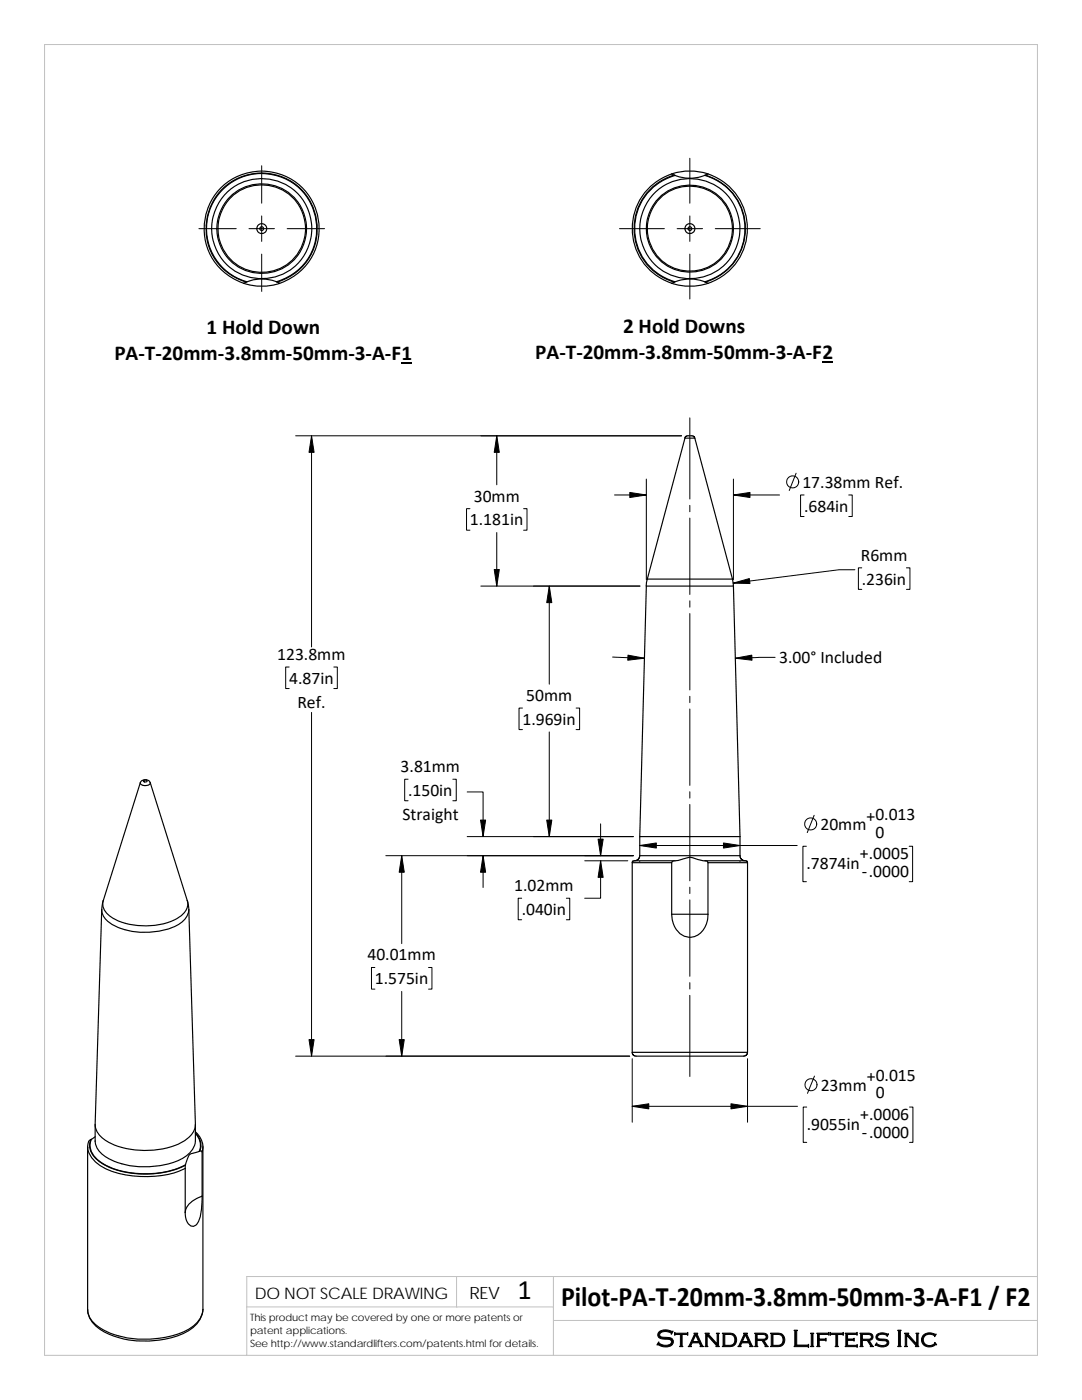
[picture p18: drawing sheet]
<svg xmlns="http://www.w3.org/2000/svg" width="216mm" height="279mm" viewBox="0 0 216 279" stroke-linecap="round" stroke-linejoin="round" font-family="sans-serif">
<defs><g id="words">
<g font-size="5.6">
<text x="103.3" y="259.2">1</text>
<text x="112" y="260.7">Pilot‐PA‐T‐20mm‐3.8mm‐50mm‐3‐A‐F1 / F2</text>
</g>
<text font-size="4.9" x="130.9" y="268.8">Standard Lifters Inc</text>
<g font-size="4.2">
<text x="22.8" y="71.9">PA‐T‐20mm‐3.8mm‐50mm‐3‐A‐F1</text>
<text x="41.2" y="66.7">1 Hold Down</text>
<text x="106.8" y="71.6">PA‐T‐20mm‐3.8mm‐50mm‐3‐A‐F2</text>
<text x="124.3" y="66.4">2 Hold Downs</text>
</g>
<g font-size="3.5">
<text x="94.5" y="100.1">30mm</text>
<text x="160.1" y="97.4">17.38mm Ref.</text>
<text x="93.8" y="104.9">1.181in</text>
<text x="160.4" y="102.1">.684in</text>
<text x="171.7" y="111.9">R6mm</text>
<text x="172" y="116.7">.236in</text>
<text x="55.3" y="131.7">123.8mm</text>
<text x="57.7" y="136.5">4.87in</text>
<text x="155.5" y="132.4">3.00° Included</text>
<text x="59.3" y="141.2">Ref.</text>
<text x="105" y="139.9">50mm</text>
<text x="104.2" y="144.7">1.969in</text>
<text x="79.9" y="154.1">3.81mm</text>
<text x="81.4" y="158.9">.150in</text>
<text x="80.3" y="163.6">Straight</text>
<text x="163.7" y="165.6">20mm</text>
<text x="172.9" y="164">+0.013</text>
<text x="174.7" y="167.2">0</text>
<text x="160.9" y="173.5">.7874in</text>
<text x="171.6" y="171.5">+.0005</text>
<text x="102.6" y="177.8">1.02mm</text>
<text x="172" y="175">‐.0000</text>
<text x="104.1" y="182.6">.040in</text>
<text x="73.3" y="191.7">40.01mm</text>
<text x="74.8" y="196.4">1.575in</text>
<text x="163.8" y="217.7">23mm</text>
<text x="173" y="216">+0.015</text>
<text x="174.7" y="219.2">0</text>
<text x="161" y="225.5">.9055in</text>
<text x="171.7" y="223.5">+.0006</text>
<text x="172" y="227">‐.0000</text>
</g>
<text font-size="3.4" x="93.7" y="259.2">REV</text>
<text font-size="3.2" x="50.8" y="259.3">DO NOT SCALE DRAWING</text>
<g font-size="2">
<text x="49.9" y="263.7">This product may be covered by one or more patents or</text>
<text x="49.9" y="266.2">patent applications.</text>
<text x="49.9" y="268.8">See http://www.standardlifters.com/patents.html for details.</text>
</g>
</g></defs>
<path d="M8.9 8.9h198.1v261.6h-198.1zM91.1 254.8v6M110.4 254.8v15.7M207 254.8h-157.8v15.7M49.2 260.8h61.2M110.4 263.5h96.6" fill="none" stroke="#c0c0c0" stroke-width=".2"/>
<g fill="none" stroke="#000" stroke-width=".23">
<path d="M129.3 38.4a11.4 11.4 0 0 1 5.4-3.4 8.5 8.5 0 0 0 6 0 11 11 0 0 1 8 10.7 11 11 0 0 1-8.1 10.5 8.8 8.8 0 0 0-6 0 11 11 0 0 1-5.3-17.8zM134 34.7a11.5 11.5 0 0 0-7.8 10.9 11.5 11.5 0 0 0 7.8 10.9M134 34.7l.6 .2M134 34.7a11.5 11.5 0 0 1 7.3 0M134.6 34.9a11.1 11.1 0 0 0-8.1 10.7 11.1 11.1 0 0 0 8 10.7M134.6 34.9l.1 .1M140.7 34.9a11.1 11.1 0 0 1 8 10.7 11.1 11.1 0 0 1-7.9 10.7M141.3 34.7a11.5 11.5 0 0 1 7.8 10.9 11.5 11.5 0 0 1-7.8 10.9M141.3 34.7l-.7 .3M49.1 56.3a11.1 11.1 0 0 1-5.9-17.1 11.1 11.1 0 0 1 18.1 0 11.1 11.1 0 0 1-6 17.1M49.3 56.2l-.7 .3M49.3 56.2a8.1 8.1 0 0 1 5.9 0"/>
<path d="M55.2 56.2a11 11 0 0 0 5.9-16.9 11 11 0 0 0-17.9 0 11 11 0 0 0 6.1 16.9M55.2 56.2l.1 .1M55.3 56.3l.5 .2a11.4 11.4 0 0 1-7.2 0M55.8 56.5a11.5 11.5 0 0 0 5.6-17.7 11.5 11.5 0 0 0-18.5 .1 11.5 11.5 0 0 0 5.7 17.6M134 56.5a11.4 11.4 0 0 0 7.3 0M134.6 56.3l-.6 .2M134.7 56.2l-.1 .1M140.6 56.2l.2 .1M140.8 56.3l.5 .2M138 87l.4 .1 .2 .3M138 87h-.9l-.4 .4M138.6 87.4h-1.9l-7.5 28.2"/>
<path d="M138.6 87.4l7.6 28.2h-17M129.2 115.6l-.3 1.3M146.1 115.6l.2 1.4M146.3 117h-17.3l-1.3 53.8M146.3 117l1.4 50M28 156.2l-7.4 23.5M28 156.2a1.11 1.11 0 0 1 2 0M28.6 155.9a.52 .52 0 0 1 .8-.1 .4 .4 0 0 1-.4 .3 .4 .4 0 0 1-.4-.2zM30 156.2l7.4 23.5M30 156.2a.98 .98 0 0 1-1.5 .5 .53 .53 0 0 1-.5-.5M20.6 179.7l-.3 1.8M37.4 179.7l.3 1.8"/>
<path d="M37.4 179.7a3.2 3.2 0 0 1-2.1 3.6 14.3 14.3 0 0 1-13.1-.3 2.89 2.89 0 0 1-1.6-3.3M126.2 172.2h7.8M126.2 172.2v37.8M127.7 170.8l-.4 .7-.7 .3M127.7 170.8h20M127.7 167h20M134 172.2v10.3M134.6 171.8h-8.2l-.2 .4M140.8 171.8h8.1l.3 .4M140.8 171.8l.4 .1 .1 .3M140.8 171.8l-3-.7-2.5 .6-.9 .1-.4 .4M141.3 172.2v10.3"/>
<path d="M141.3 172.2h7.9M147.7 167v3.8M147.7 170.8l.2 .7 .8 .3M149.2 172.2v37.8M20.3 181.5l-1.3 42.9a4.1 4.1 0 0 0 2.4 3.4 16.8 16.8 0 0 0 15.4-.2 4 4 0 0 0 2.2-3.2l-1.3-42.9M37.7 181.5a3.9 3.9 0 0 1-2.7 3.3 14.1 14.1 0 0 1-13.2-.7 3.3 3.3 0 0 1-1.5-2.6M134 182.5v.2a4.3 4.3 0 0 0 3.5 4.3 4.1 4.1 0 0 0 3.8-4.5M134 182.5h7.3M126.2 210h23M126.2 210l.2 .6 .6 .2h21.4l.5-.2 .3-.6M17.5 228.9v32.5a4.4 4.4 0 0 0 2.3 3.5 18.5 18.5 0 0 0 13.9 1.8 8.9 8.9 0 0 0 6.4-3.9l.4-1.5M17.5 229.1a6.3 6.3 0 0 0 4.6 4.6 20.8 20.8 0 0 0 14.9-.5"/>
<path d="M18.1 227.4l-.4 .4-.2 1.3M18.1 227.4a3.5 3.5 0 0 0 1.6 4.4 16.8 16.8 0 0 0 11.8 2.4 12.1 12.1 0 0 0 5.5-1.7M18.2 227.4h-.1M19 224.5v3.3a4.4 4.4 0 0 0 3.1 3.6 17.2 17.2 0 0 0 14 0 4.8 4.8 0 0 0 2.9-3.7v-3.2M19 226.8l-.1 .1a1.28 1.28 0 0 0-.9 1.5 4.8 4.8 0 0 0 3 4.1 19 19 0 0 0 16 0l.1-.4a2.22 2.22 0 0 1 1.2-1.9l1.5-.4M37 233.2v8.8M37 232.6v.6M39 225.9a4.1 4.1 0 0 1 1.5 2.8M39 226.2a3.3 3.3 0 0 1 .8 3.6M39 226.1a3.4 3.4 0 0 1 .9 3.6M39.8 229.8l.3-.1 .2 .2M40.3 238.7a4.4 4.4 0 0 0-3.3 3.3"/>
<path d="M40.3 238.7a12.3 12.3 0 0 1-.9 5.4l-.3 .4a1.11 1.11 0 0 1-1.7-.6l-.4-1v-.9M40.3 229.9v8.8M40.5 228.9l-.2 1M40.5 228.7v32.6M40.5 261.3a5.9 5.9 0 0 1-4.1 4.9 18.5 18.5 0 0 1-16.5-.9 4.8 4.8 0 0 1-2.4-3.9"/>
<circle cx="52.2" cy="45.6" r=".38"/>
<circle cx="52.2" cy="45.6" r="9"/>
<circle cx="52.2" cy="45.6" r=".99"/>
<circle cx="52.2" cy="45.6" r="10"/>
<circle cx="52.2" cy="45.6" r="8.7"/>
<circle cx="137.6" cy="45.6" r=".38"/>
<circle cx="137.7" cy="45.6" r="8.5"/>
<circle cx="137.7" cy="45.6" r=".99"/>
<circle cx="137.7" cy="45.6" r="8.7"/>
<circle cx="137.7" cy="45.6" r="10"/>
</g>
<path d="M80.1 72.5h2.2M164.1 72.2h2.1" fill="none" stroke="#000" stroke-width=".28"/>
<g fill="none" stroke="#000" stroke-width=".2">
<path d="M52.2 33.1v7.5M137.6 31.6v9M39.7 45.6h7.4M49.7 45.6h5.1M52.2 43.1v5.1M52.2 50.7v7.5M57.3 45.6h7.5M123.6 45.6h9M135.1 45.6h5.1M137.6 43.1v5.1M137.6 50.7v9M142.7 45.6h9"/>
<path d="M59 87h77M62.2 87v42.1M99.1 87v9.8M122.6 98.8h6.4M129 95.6v20.1M137.6 83.4v16.2M146.3 95.6v20.1M146.3 98.8h9.3M158.9 94.4l-1.4 3.5M160.4 98.8h-.7v4.3h.7M169.4 98.8h.7v4.3h-.7M93.8 101.5h-.7v4.3h.7"/>
<path d="M95.9 117h31.8M99.1 106.3v10.7M104.5 101.5h.7v4.3h-.7M109.6 117v19.5M137.6 100.9v1.2M137.6 103.4v15.2M137.6 119.9v1.3M170.6 113.7h-3.2l-21.1 2.7M172 113.3h-.7v4.3h.7M180.9 113.3h.7v4.3h-.7M57.7 133.1h-.7v4.3h.7M66.6 133.1h.7v4.3h-.7"/>
<path d="M122.2 131.1l6.4 .3M137.6 122.4v15.3M137.6 139v1.2M154.7 131.2l-8 .2M62.2 142.2v68.6M81.4 155.5h-.6v4.3h.6M90.4 155.5h.6v4.3h-.6M93.2 158.1h3.2v8.9M104.2 141.3h-.6v4.3h.6M109.6 146.1v20.9M115 141.3h.7v4.3h-.7M137.6 141.5v15.2"/>
<path d="M137.6 158v1.3M77 170.8h49.4M80.2 170.8v17.5M93.2 167h33.2M96.4 170.8v6.3M104.1 179.3h-.7v4.3h.7M113 179.3h.7v4.3h-.7M116.7 171.8h8.6M119.8 171.8v7.5h-3.1M119.8 164.4v6.4M127.7 168.7h31.4M127.7 171.9v.1"/>
<path d="M137.6 160.5v15.3M137.6 177.1v1.2M137.6 179.6v15.2M147.7 171.9v.1M160.9 168.9h-.7v7.1h.7M162.5 162.7l-1.4 3.5M181.4 168.9h.7v7.1h-.7M74.8 193.1h-.7v4.3h.7M80.2 197.9v12.9M85.5 193.1h.7v4.3h-.7M137.6 196.1v1.3M137.6 198.6v16.2"/>
<path d="M59 210.8h66.6M126.2 211.3v12.7M149.2 211.3v12.7M162.5 214.8l-1.4 3.4M126.2 220.8h32.9M161 220.9h-.7v7.1h.7M181.5 220.9h.7v7.1h-.7"/>
<circle cx="158.2" cy="96.2" r="1.21"/>
<circle cx="161.8" cy="164.4" r="1.21"/>
<circle cx="161.8" cy="216.5" r="1.2"/>
</g>
<g fill="#000" stroke="#000" stroke-width=".2">
<path d="M62.2 87l.5 3.3h-1z" fill-rule="evenodd"/>
<path d="M99.1 87l.5 3.3h-1z" fill-rule="evenodd"/>
<path d="M125.7 98.3l3.3 .5-3.3 .5z" fill-rule="evenodd"/>
<path d="M146.3 98.8l3.3-.5v1z" fill-rule="evenodd"/>
<path d="M98.6 113.7h1l-.5 3.3z" fill-rule="evenodd"/>
<path d="M109.6 117l.5 3.3h-1z" fill-rule="evenodd"/>
<path d="M146.3 116.4l3.2-.9 .1 1z" fill-rule="evenodd"/>
<path d="M125.3 130.7l3.3 .7-3.3 .4z" fill-rule="evenodd"/>
<path d="M146.7 131.4l3.3-.7 .1 1.1z" fill-rule="evenodd"/>
<path d="M80.2 170.8l.5 3.3h-1z" fill-rule="evenodd"/>
<path d="M95.9 163.7h1l-.5 3.3z" fill-rule="evenodd"/>
<path d="M96.4 170.8l.5 3.3h-1z" fill-rule="evenodd"/>
<path d="M109.1 163.7h1l-.5 3.3z" fill-rule="evenodd"/>
<path d="M119.3 167.5h1.1l-.6 3.3z" fill-rule="evenodd"/>
<path d="M119.8 171.8l.6 3.3h-1.1z" fill-rule="evenodd"/>
<path d="M127.7 168.7l3.3-.5v1z" fill-rule="evenodd"/>
<path d="M144.4 168.2l3.3 .5-3.3 .5z" fill-rule="evenodd"/>
<path d="M61.7 207.5h1l-.5 3.3z" fill-rule="evenodd"/>
<path d="M79.7 207.5h1l-.5 3.3z" fill-rule="evenodd"/>
<path d="M126.2 220.8l3.3-.5v1z" fill-rule="evenodd"/>
<path d="M145.9 220.3l3.3 .5-3.3 .5z" fill-rule="evenodd"/>
</g>
<use href="#words"/>
</svg>
